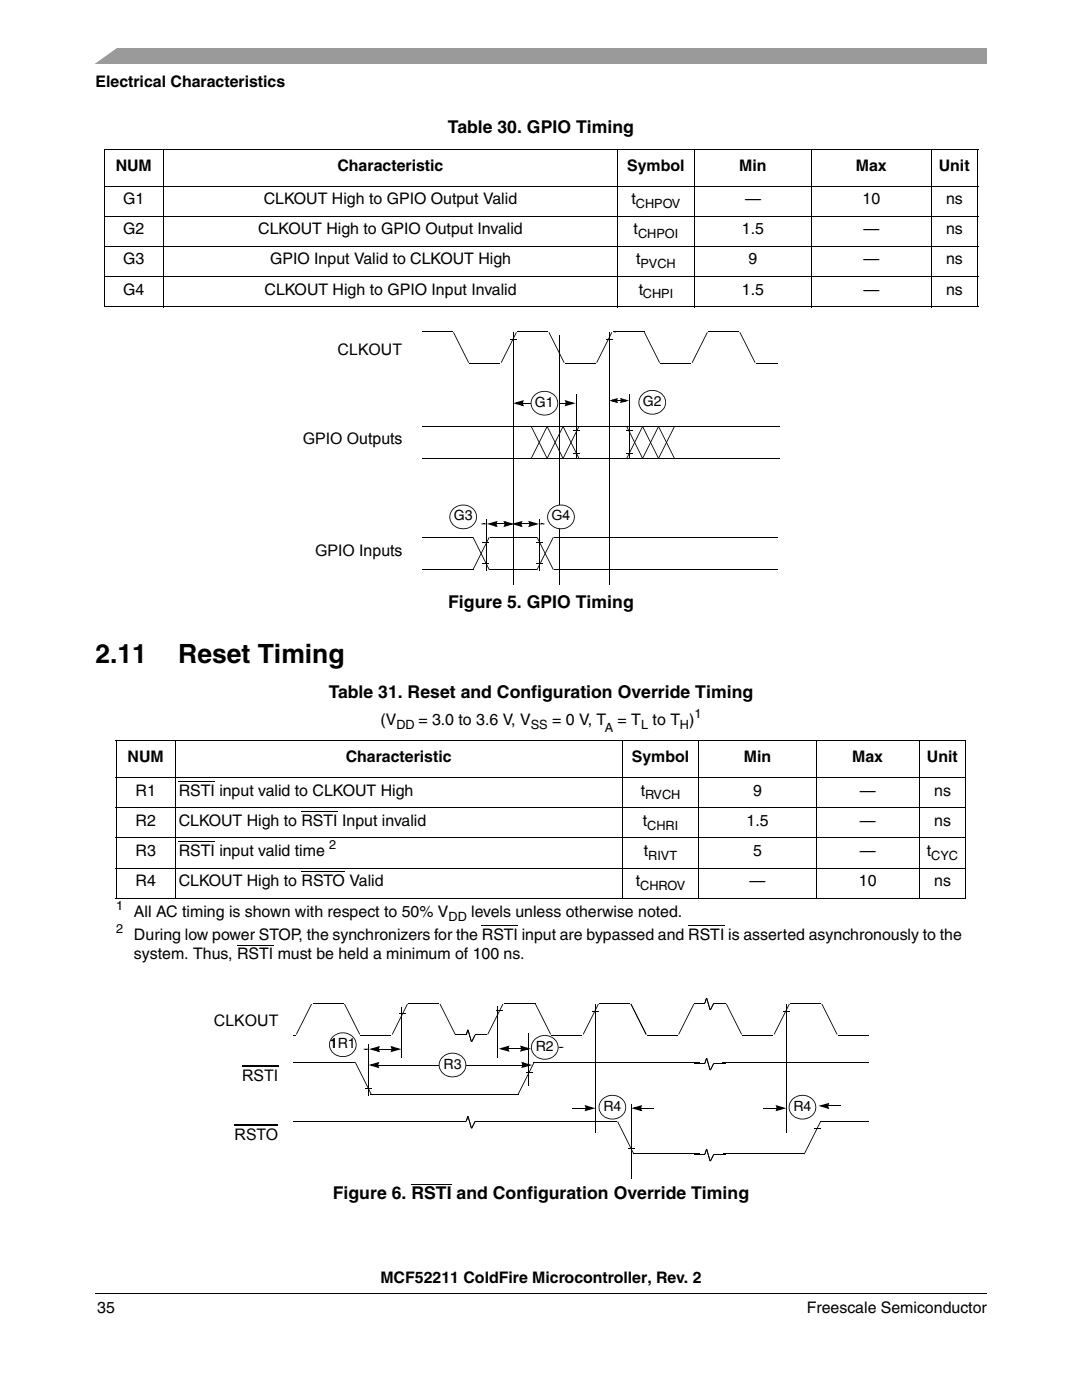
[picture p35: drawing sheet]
<svg xmlns="http://www.w3.org/2000/svg" width="216mm" height="279mm" viewBox="0 0 216 279" stroke-linecap="round" stroke-linejoin="round" font-family="sans-serif">
<defs><g id="words">
<g font-size="5.3">
<text x="19" y="132.3">2.11</text>
<text x="35.6" y="132.3">Reset Timing</text>
</g>
<g font-size="3.5">
<text x="89.4" y="26.5">Table 30. GPIO Timing</text>
<text x="89.4" y="121.2">Figure 5. GPIO Timing</text>
<text x="65.6" y="139.2">Table 31. Reset and Configuration Override Timing</text>
<text x="66.4" y="239.4">Figure 6. RSTI and Configuration Override Timing</text>
</g>
<g font-size="3.2">
<text x="19.1" y="17.4">Electrical Characteristics</text>
<text x="23.1" y="34.1">NUM</text>
<text x="67.3" y="34.1">Characteristic</text>
<text x="125.2" y="34.1">Symbol</text>
<text x="147.5" y="34.1">Min</text>
<text x="170.8" y="34.1">Max</text>
<text x="187.3" y="34.1">Unit</text>
<text x="24.6" y="40.8">G1</text>
<text x="52.6" y="40.8">CLKOUT High to GPIO Output Valid</text>
<text x="126" y="40.8">t</text>
<text x="148.7" y="40.8">—</text>
<text x="172.1" y="40.8">10</text>
<text x="188.8" y="40.8">ns</text>
<text x="24.6" y="46.8">G2</text>
<text x="51.5" y="46.8">CLKOUT High to GPIO Output Invalid</text>
<text x="126.4" y="46.8">t</text>
<text x="148" y="46.8">1.5</text>
<text x="172.3" y="46.8">—</text>
<text x="188.8" y="46.8">ns</text>
<text x="24.6" y="52.8">G3</text>
<text x="53.9" y="52.8">GPIO Input Valid to CLKOUT High</text>
<text x="126.9" y="52.8">t</text>
<text x="149.4" y="52.8">9</text>
<text x="172.3" y="52.8">—</text>
<text x="188.8" y="52.8">ns</text>
<text x="24.6" y="58.8">G4</text>
<text x="52.8" y="58.8">CLKOUT High to GPIO Input Invalid</text>
<text x="127.4" y="58.8">t</text>
<text x="148" y="58.8">1.5</text>
<text x="172.3" y="58.8">—</text>
<text x="188.8" y="58.8">ns</text>
<text x="67.4" y="70.8">CLKOUT</text>
<text x="60.4" y="88.6">GPIO Outputs</text>
<text x="62.9" y="111">GPIO Inputs</text>
<text x="75.9" y="144.7">(V</text>
<text x="83.5" y="144.7">= 3.0 to 3.6 V, V</text>
<text x="110.2" y="144.7">= 0 V, T</text>
<text x="123.2" y="144.7">= T</text>
<text x="130.2" y="144.7">to T )</text>
<text x="25.5" y="152.1">NUM</text>
<text x="69" y="152.1">Characteristic</text>
<text x="126.1" y="152.1">Symbol</text>
<text x="148.4" y="152.1">Min</text>
<text x="170.1" y="152.1">Max</text>
<text x="185" y="152.1">Unit</text>
<text x="27.1" y="158.8">R1</text>
<text x="35.7" y="158.8">RSTI input valid to CLKOUT High</text>
<text x="127.9" y="158.8">t</text>
<text x="150.3" y="158.8">9</text>
<text x="171.6" y="158.8">—</text>
<text x="186.4" y="158.8">ns</text>
<text x="27.1" y="164.8">R2</text>
<text x="35.7" y="164.8">CLKOUT High to RSTI Input invalid</text>
<text x="128.3" y="164.8">t</text>
<text x="149" y="164.8">1.5</text>
<text x="171.6" y="164.8">—</text>
<text x="186.4" y="164.8">ns</text>
<text x="27.1" y="170.8">R3</text>
<text x="35.7" y="170.8">RSTI input valid time</text>
<text x="128.5" y="170.8">t</text>
<text x="150.3" y="170.8">5</text>
<text x="171.6" y="170.8">—</text>
<text x="184.9" y="170.8">t</text>
<text x="27.1" y="176.8">R4</text>
<text x="35.7" y="176.8">CLKOUT High to RSTO Valid</text>
<text x="126.9" y="176.8">t</text>
<text x="149.6" y="176.8">—</text>
<text x="171.4" y="176.8">10</text>
<text x="186.4" y="176.8">ns</text>
<text x="26.7" y="182.9">All AC timing is shown with respect to 50% V</text>
<text x="94" y="182.9">levels unless otherwise noted.</text>
<text x="26.7" y="187.5">During low power STOP, the synchronizers for the RSTI input are bypassed and RSTI is asserted asynchronously to the</text>
<text x="26.7" y="191.4">system. Thus, RSTI must be held a minimum of 100 ns.</text>
<text x="42.7" y="204.9">CLKOUT</text>
<text x="48.3" y="215.8">RSTI</text>
<text x="46.8" y="227.6">RSTO</text>
<text x="75.9" y="256.1">MCF52211 ColdFire Microcontroller, Rev. 2</text>
<text x="19.4" y="262.1">35</text>
<text x="161" y="262.1">Freescale Semiconductor</text>
</g>
<g font-size="2.8">
<text x="106.7" y="81.2">G1</text>
<text x="128.3" y="81">G2</text>
<text x="90.5" y="103.8">G3</text>
<text x="110.1" y="103.8">G4</text>
<text x="65.8" y="209.2">1R1</text>
<text x="106.9" y="209.7">R2</text>
<text x="88.5" y="213.3">R3</text>
<text x="120.4" y="221.7">R4</text>
<text x="158.3" y="221.7">R4</text>
</g>
<g font-size="2.5">
<text x="126.9" y="41.6">CHPOV</text>
<text x="127.3" y="47.6">CHPOI</text>
<text x="127.8" y="53.6">PVCH</text>
<text x="128.3" y="59.6">CHPI</text>
<text x="138.6" y="143.4">1</text>
<text x="79.1" y="145.5">DD</text>
<text x="105.9" y="145.5">SS</text>
<text x="120.7" y="146.2">A</text>
<text x="127.9" y="145.5">L</text>
<text x="135.7" y="145.5">H</text>
<text x="128.7" y="159.6">RVCH</text>
<text x="129.2" y="165.6">CHRI</text>
<text x="65.7" y="169.5">2</text>
<text x="129.3" y="171.6">RIVT</text>
<text x="185.8" y="171.6">CYC</text>
<text x="127.8" y="177.5">CHROV</text>
<text x="23.2" y="181.7">1</text>
<text x="89.5" y="183.7">DD</text>
<text x="23.2" y="186.2">2</text>
</g>
</g></defs>
<path d="M19 258.1v.1z" fill="#000"/>
<path d="M19 258.1h177.8" fill="none" stroke="#000" stroke-width=".2"/>
<path d="M19 9.5h177.8v3.2h-177.8z" fill="#9a9a9a"/>
<path d="M17.1 9.2h6.8l-5.3 3.8h-1.5z" fill="#fff"/>
<path d="M82.1 236.3h8" fill="none" stroke="#000" stroke-width=".2"/>
<path d="M23.2 179.2h169.5v1.6h-169.5z" fill="#fff"/>
<g fill="none" stroke="#000" stroke-width=".2">
<path d="M20.7 29.8h174.5M20.7 37.3h174.5M20.8 29.9v31.3M32.6 29.8v31.5M123.3 29.8v31.5M138.5 29.8v31.5M162 29.8v31.5M185.8 29.8v31.5M195.1 29.9v31.3M20.7 43.2h174.5M20.7 49.2h174.5M20.7 55.2h174.5"/>
<path d="M20.7 61.2h174.5M84.2 66.2h6.1M93.7 72.5h6.1M102.4 66.4v50.3M103.2 66.2h6.1M112.8 72.5h6M115 78.7v12.9M121.6 66.4v50.4M122.3 66.2h6.3M131.8 72.5h6.1M141.3 66.2h6.1M150.8 72.5h4.4"/>
<path d="M84.2 85.1h71.3M84.2 91.5h71.3M23.1 147.8h169.7M23.1 155.2h169.7M23.2 147.9v31.2M34.9 147.7v31.6M35.7 156h7.2M124.2 147.7v31.6M139.4 147.7v31.6M162.9 147.7v31.6M183.4 147.7v31.6M192.7 147.9v31.2"/>
<path d="M23.1 161.2h169.7M23.1 167.2h169.7M23.1 173.2h169.7M23.1 179.2h169.7M35.7 168h7.2M60.2 162h7.2M60.2 174h8.7M47.3 188.6h7.2M96.1 184.8h7.3M137.4 184.8h7.2"/>
</g>
<g fill="#000">
<path d="M90.4 66.4l.2-.1 3 6-.1 .1zM101.7 67.8h1.4zM103 66.3l.1 .1-3 6-.2-.1zM109.5 66.4l.1-.1 3 6-.1 .1zM120.9 67.8h1.4zM122 66.3l.2 .1-3.1 6-.1-.1zM122.6 66.3l.2-.2 .1 .2-.2 .1zM122.9 66.1h1.3v.2h-1.3zM128.5 66.4l.2-.1 3 6-.1 .1zM141.1 66.3l.1 .1-3 6-.2-.1zM147.6 66.4l.1-.1 3 6-.1 .1zM109.1 85l.2 .1-3.3 6.5-.1-.1z"/>
<path d="M112.3 85l.2 .1-3.3 6.5-.1-.1zM105.9 85.1l.1-.1 3.3 6.5-.2 .1zM111.5 80.4l.1 .2zM111.6 80.4h1.3v.2h-1.3zM115.5 85l.1 .1-3.2 6.5-.2-.1zM109.1 85.1l.1-.1 3.3 6.5-.2 .1zM112.8 80.4h.3v.2h-.3zM112.9 80.4h.4l-.2 .5-.3-.1zM112.7 79.8l2.2 .7-2.2 .6 .2-.5 1.3-.3 .1 .3-1.4-.3 .1-.4 .3 .5-.4 .1zM114.3 90.4h1.4zM114.3 86h1.4zM112.2 85.1l.2-.1 3.2 6.5-.1 .1z"/>
</g>
<path d="M113 80.1l1.2 .4-1.2 .3 .1-.3z" fill="#000"/>
<path d="M106.6 79a2.67 2.67 0 0 1 3-.8 2.67 2.67 0 0 1 1.7 2.7 2.72 2.72 0 0 1-2.9 1.9 2.72 2.72 0 0 1-2.4-2.3l.2-1z" fill-rule="evenodd" fill="#fff"/>
<g fill="#000">
<path d="M121.5 79.9l1.8-.5-.2 .5-.9 .2-.1-.3 1 .2-.1 .3-.2-.3 .3-.1 .2 .6zM122.9 79.6l.3 .1-.1 .3h-.3zM104.1 80.4h.3v.2h-.3zM102.4 80.5l2.1-.7-.2 .5-1.2 .3-.1-.3 1.3 .3-.1 .4-.3-.5 .4-.1 .3 .7zM104.3 80.4h1.6v.2h-1.6zM104.1 80.1l.3 .1-.1 .3h-.4zM107 82.2l.6 .4 .8 .1 1.2-.1 1.2-.9 .3-.5 .1-.7h.2a2.78 2.78 0 0 1-4.5 1.9zM106.7 78.7a3 3 0 0 1 3.7-.1l.7 .7 .3 1.2h-.2l-.3-1.1-.6-.7-1.1-.5h-1.1l-1.1 .5-.7 .7-.2 .8v.7l.2 .7 .7 .6-.1 .2-.7-.7a2.24 2.24 0 0 1 0-2.4zM122.9 79.9h.3v.1h-.3zM123.1 79.9h.8v.1h-.8zM123.8 79.9h.3v.1h-.3zM123.9 79.9h.4l-.1 .3-.4-.1z"/>
<path d="M123.7 79.4l1.8 .5-1.8 .6 .3-.5 .8-.2 .1 .3-.9-.2 .1-.4 .2 .4-.4 .1zM124.9 90.4h1.4zM124.9 86h1.4zM128.2 85l.1 .1-3.2 6.5-.2-.1zM131.4 85l.1 .1-3.2 6.5-.2-.1zM124.9 85.1l.2-.1 3.2 6.5-.1 .1zM134.5 85l.2 .1-3.3 6.5-.1-.1zM128.1 85.1l.2-.1 3.2 6.5-.1 .1zM131.3 85.1l.1-.1 3.3 6.5-.2 .1z"/>
</g>
<path d="M122.2 79.9l.8-.2v.5zM124 79.7l.9 .2-.9 .3zM103 80.5l1.2-.4-.1 .4 .1 .3z" fill="#000"/>
<path d="M125.6 78.7v12.9" fill="none" stroke="#000" stroke-width=".2"/>
<path d="M128.1 78.8a2.63 2.63 0 0 1 3.2-.7 2.63 2.63 0 0 1 1.4 2.9 2.71 2.71 0 0 1-3 1.6 2.71 2.71 0 0 1-2.2-2.5l.2-.7z" fill-rule="evenodd" fill="#fff"/>
<path d="M128.5 82.1l1.4 .5 1.5-.3 1-.9 .3-1.1h.2a2.57 2.57 0 0 1-2.4 2.4 3.1 3.1 0 0 1-2.1-.5zM128.2 78.5a2.93 2.93 0 0 1 3-.5l.9 .5 .5 .6 .3 1.2h-.2l-.3-1.1-.6-.7-1.1-.5-1.3 .1-1.1 .6-.5 .7-.2 .7v.7l.4 .8 .5 .5-.1 .1-.5-.5a2.24 2.24 0 0 1-.5-1.9l.3-.7zM97.6 107.2l.1 .1-3.3 6.4h-.1zM96.3 108.3l1.3 .1zM96.3 112.4h1.3zM94.3 107.3l.1-.1 3.3 6.5h-.1zM107 112.4h1.4zM107 108.1l1.4 .1zM110.3 107.2l.2 .1-3.3 6.4h-.1zM107.1 107.3l.1-.1 3.3 6.5h-.2z" fill="#000"/>
<path d="M111.6 66.8v49.9M84.2 107.3h10.1M84.2 113.6h10.2M97.6 113.6h9.5M97.8 107.3h9.2M110.5 107.3h44.6M110.5 113.6h44.6" fill="none" stroke="#000" stroke-width=".2"/>
<path d="M90.4 101.6a2.67 2.67 0 0 1 3-.7 2.67 2.67 0 0 1 1.6 2.7 2.7 2.7 0 0 1-2.9 1.9 2.7 2.7 0 0 1-2.3-2.6l.2-.7z" fill-rule="evenodd" fill="#fff"/>
<path d="M90.8 104.9l.6 .4 .8 .1 1.2-.1 1-.7 .5-.8 .1-.6h.2a2.78 2.78 0 0 1-4.5 1.9zM90.5 101.4a3.1 3.1 0 0 1 3.7-.1l.6 .7 .4 1.2h-.2l-.1-.7-.5-.8-1-.7-.7-.1h-.8l-.7 .3-.8 .5-.4 .8-.2 .7 .2 .9 .8 .8-.1 .2a2.31 2.31 0 0 1-.2-3.7zM96.4 104.5h.3v.1h-.3zM98.9 104.5h.3v.1h-.3zM97.1 104.6l2.2-.7-.3 .5-1.2 .3-.1-.3 1.3 .4-.1 .3-.2-.5 .3-.1 .3 .7zM99.1 104.5h1.6v.1h-1.6zM98.8 104.2l.4 .1-.2 .3h-.3zM100.6 104.5h.3v.1h-.3zM100.7 104.5h.3l-.1 .5-.3-.1zM100.4 103.9l2.2 .7-2.1 .6 .2-.4 1.2-.4 .1 .3-1.3-.3 .1-.3 .2 .4-.3 .1z" fill="#000"/>
<path d="M97.1 103.5v10.4" fill="none" stroke="#000" stroke-width=".2"/>
<path d="M95.9 104.6l.5-.2v.3zM96.6 104.4l.6 .2-.6 .1zM97.8 104.6l1.2-.4-.1 .4 .1 .3zM100.8 104.2l1.2 .4-1.2 .3 .1-.3z" fill="#000"/>
<path d="M109.9 101.6a2.67 2.67 0 0 1 3-.7 2.67 2.67 0 0 1 1.7 2.7 2.7 2.7 0 0 1-3 1.9 2.7 2.7 0 0 1-2.3-2.6l.1-.5z" fill-rule="evenodd" fill="#fff"/>
<g fill="#000">
<path d="M103.8 104.5h.3v.1h-.3zM102.1 104.6l2.2-.7-.3 .5-1.2 .3-.1-.3 1.3 .4-.1 .3-.2-.5 .3-.1 .3 .7zM104.1 104.5h1.5v.1h-1.5zM103.8 104.2l.3 .1-.1 .3h-.3zM105.5 104.5h.3v.1h-.3zM105.7 104.5h.3l-.1 .5-.4-.1zM105.4 103.9l2.2 .7-2.2 .6 .3-.4 1.2-.4 .1 .3-1.3-.3 .1-.3 .2 .4-.3 .1zM108 104.5h.4v.1h-.4zM110.3 104.9l.7 .4 .7 .1 1.3-.1 .9-.7 .4-.5 .2-.9h.2a2.68 2.68 0 0 1-3.6 2.3l-.9-.4zM109.8 101.6a2.99 2.99 0 0 1 4.3 0l.4 .6 .2 1h-.2l-.1-.7-.3-.6-.5-.5-.6-.4-.8-.1h-.8l-.7 .3-.8 .5-.4 .8-.1 .9 .4 1 .5 .5-.1 .2a2.25 2.25 0 0 1-.4-3.5zM68.7 200.4l.1-.1 3.1 6.1-.2 .1zM72.8 217.2h1.3z"/>
<path d="M70.8 212h.2l3.2 6.5h-.1zM79.7 202.3h1.3zM81.2 200.3l.2 .1-3.1 6.1-.1-.1zM87.7 200.4l.2-.1 3 6.1-.1 .1zM99 201.7h1.3zM100.3 200.3l.1 .1-3 6.1-.2-.1zM106.5 212h.2l-3.3 6.5h-.1zM106.8 200.4l.1-.1 3.1 6.1-.2 .1zM119.3 200.3l.2 .1-3.1 6.1-.1-.1zM125.8 200.4l.2-.1 3 6.1-.1 .1z"/>
</g>
<g fill="none" stroke="#000" stroke-width=".2">
<path d="M107.6 103.5v10.4M58.6 212.1h12.3M62.5 200.2h6M72 206.6h6.1M73.9 218.4h29.5M80.2 201v10.1M81.5 200.2h6.1M100.5 200.2h6.4M106.4 212.1h33.1M110.1 206.6h6.1M119.6 200.2h6.1M129.1 206.6h4.4"/>
<path d="M58.5 223.9h33.2"/>
</g>
<path d="M102.7 104.6l1.3-.4-.2 .4 .2 .3zM105.7 104.2l1.2 .4-1.2 .3 .1-.3zM107.6 104.6l.5-.2v.3zM108.3 104.4l.5 .2-.5 .1z" fill="#000"/>
<path d="M66.3 207a2.66 2.66 0 0 1 3.1-.7 2.66 2.66 0 0 1 1.6 2.7 2.7 2.7 0 0 1-2.9 1.9 2.7 2.7 0 0 1-2.4-2.6l.3-.7z" fill-rule="evenodd" fill="#fff"/>
<path d="M66.8 210.3l1.3 .5 1.5-.3 .9-.7 .3-.4 .2-.9h.2a2.57 2.57 0 0 1-2.5 2.4 3.1 3.1 0 0 1-2-.5zM66.3 206.9l.2-.1a2.93 2.93 0 0 1 3-.6 2.54 2.54 0 0 1 1.7 2.3h-.2l-.2-.9-.7-.9-1.2-.5-1.3 .1-1 .6-.7 .9v1.2l.4 .8 .5 .5-.1 .1-.6-.5a2.2 2.2 0 0 1-.3-2.1zM72.9 209.3h.3v.2h-.3zM75.4 209.3h.3v.2h-.3zM73.7 209.4l2.1-.7-.2 .5-1.3 .3-.1-.3 1.4 .3-.1 .4-.3-.5 .4-.1 .2 .7zM75.4 209l.3 .1-.1 .3h-.4zM78 209.3h.3v.2h-.3zM78.2 209.3h.3l-.1 .5-.4-.1zM77.9 208.7l2.2 .7-2.2 .6 .3-.5 1.2-.3 .1 .3-1.3-.3 .1-.3 .2 .4-.3 .1z" fill="#000"/>
<path d="M73.6 208.3v10.4M75.6 209.4h2.5" fill="none" stroke="#000" stroke-width=".2"/>
<path d="M72.4 209.4l.5-.2v.3zM73.2 209.2l.5 .2-.5 .1zM74.3 209.4l1.2-.4-.1 .4 .1 .3zM78.2 209l1.2 .4-1.2 .3 .1-.3z" fill="#000"/>
<path d="M106.6 207.5a2.71 2.71 0 0 1 3-.7 2.71 2.71 0 0 1 1.8 2.5 2.69 2.69 0 0 1-2.9 2.1 2.69 2.69 0 0 1-2.5-2.6l.2-.7z" fill-rule="evenodd" fill="#fff"/>
<g fill="#000">
<path d="M75.3 212.5h.3v.1h-.3zM73.6 212.6l2.1-.7-.3 .5-1.2 .3-.1-.3 1.3 .3-.1 .4-.2-.5 .3-.1 .3 .7zM75.2 212.1l.4 .2-.2 .3h-.3zM87.5 212.5l.1 .1zM90.9 206.5h.7v.1h-.7zM92.7 212.5l.1 .1zM93.3 205.5h.2l-.4 1.1-.2-.1zM93.3 205.6l.2-.1 .6 2.4h-.1zM94.7 206.5l.2 .1-.7 1.4-.2-.1zM94.8 206.5h1.4v.1h-1.4zM95.9 206.5h1.3v.1h-1.3zM104.1 212.5h.3v.1h-.3z"/>
<path d="M104.3 212.5h.3l-.1 .5-.4-.2zM104 211.9l2.2 .7-2.2 .6 .3-.5 1.2-.3 .1 .3-1.3-.3 .1-.4 .2 .5-.3 .1zM107 210.8l1.4 .5 1.5-.2 .9-.8 .4-.6 .1-.7h.1a2.73 2.73 0 0 1-4 2.2l-.4-.3zM106.7 207.3l.9-.5a2.89 2.89 0 0 1 3.4 .8l.3 .7 .1 .7h-.1l-.1-.6-.4-.7-.6-.6-.7-.3h-1.3l-1.3 .6-.6 .7-.2 .9 .2 .9 .8 .9-.1 .1a2.32 2.32 0 0 1-.3-3.6zM111.7 208.9h.4v.2h-.4zM125.8 200.4l.2-.1 3 6.1-.1 .1zM138.4 200.3l.1 .1-3 6.1-.2-.1zM144.9 200.4l.1-.1 3.1 6.1-.2 .1zM157.4 200.3l.2 .1-3.1 6.1-.1-.1zM163.9 200.4l.2-.1 3 6.1-.1 .1zM123.2 223.9l.1-.1 3.3 6.5-.2 .1zM163.7 223.8l.1 .1-3.3 6.5-.1-.1z"/>
</g>
<path d="M75.5 212.6h12M90.9 206.5h2.1M92.8 212.6h11.4M99.4 200.8v10.3M129.1 206.6h6.1M148.2 206.6h6.1M157.7 200.2h6.1M167.2 206.6h6M126.5 230.3h13.2M163.6 223.9h9.6" fill="none" stroke="#000" stroke-width=".2"/>
<path d="M74.2 212.6l1.2-.4-.1 .4 .1 .3zM104.3 212.2l1.2 .4-1.2 .3 .1-.3zM111.3 209l.5-.1v.3zM112 208.9l.5 .1-.5 .2z" fill="#000"/>
<path d="M48.3 212.8h7.3M46.8 224.6h8.8" fill="none" stroke="#000" stroke-width=".23"/>
<path d="M88.1 211.2a2.67 2.67 0 0 1 3.1-.9 2.67 2.67 0 0 1 1.7 2.7 2.69 2.69 0 0 1-2.9 1.9 2.69 2.69 0 0 1-2.4-2.6z" fill-rule="evenodd" fill="#fff"/>
<g fill="#000">
<path d="M140.9 199.2h.2l.7 2.3-.2 .1zM88.7 214.3l.6 .4 .7 .1 1.3-.1 1-.7 .4-.6 .2-.8h.1a2.54 2.54 0 0 1-1.9 2.3l-.8 .1a2.7 2.7 0 0 1-1.7-.6zM88 211.2a2.96 2.96 0 0 1 4.4-.2l.4 .6 .2 1h-.1l-.3-1.1-.7-.7-.6-.3-.7-.2h-.8l-1.3 .6-.7 1-.1 .9 .4 1 .6 .5-.1 .1a2.25 2.25 0 0 1-.6-3.2zM118.1 201.8h1.3zM138.6 200.1h.6v.2h-.6zM138.6 212.1h.6v.2h-.6zM140.9 199.1l.2 .1-.4 1h-.1zM140.9 211.1l.2 .1-.4 1h-.1zM140.9 211.2h.2l.7 2.3-.2 .1zM142.3 200.2l.2 .1-.7 1.3-.1-.1zM142.3 212.2l.2 .1-.7 1.3-.1-.1zM142.5 200.1h1.3v.2h-1.3z"/>
<path d="M142.5 212.1h1.3v.2h-1.3zM143.5 200.1h1.4v.2h-1.4zM143.5 212.1h1.4v.2h-1.4zM90.9 223.7h.7v.2h-.7zM93.3 222.7l.2 .1-.4 1h-.2zM93.3 222.8h.2l.6 2.3-.1 .1zM94.7 223.8l.2 .1-.7 1.3-.2-.1zM94.8 223.7h1.4v.2h-1.4zM95.9 223.7h1.3v.2h-1.3zM125.2 229.1l1.4 .1zM138.6 230.3h.6v.1h-.6zM140.9 229.3l.2 .1-.4 1-.1-.1z"/>
<path d="M140.9 229.4l.2-.1 .7 2.4h-.2zM142.3 230.4h.2l-.7 1.4-.1-.1zM142.5 230.3h1.3v.1h-1.3zM143.5 230.3h1.4v.1h-1.4z"/>
</g>
<path d="M118.8 200.4v25.7M138.5 200.2h2.1M138.5 212.2h2.1M144.1 212.1h29.1M90.9 223.8h2.1M96.7 223.9h26.4M125.9 220.4v14.8M138.5 230.4h2.1M144.3 230.3h16" fill="none" stroke="#000" stroke-width=".2"/>
<path d="M120.1 219.5a2.63 2.63 0 0 1 3.2-.7 2.63 2.63 0 0 1 1.4 2.9 2.71 2.71 0 0 1-3 1.6 2.71 2.71 0 0 1-2.2-2.6l.2-.7z" fill-rule="evenodd" fill="#fff"/>
<g fill="#000">
<path d="M58.5 206.5h.5v.2h-.5zM62.1 200.3l.2 .1-3.1 6.1-.1-.1zM101.2 209.2h.3v.2h-.3zM99.5 209.3l2.2-.6-.3 .4-1.2 .4-.1-.4 1.3 .4-.1 .3-.2-.4 .3-.2 .3 .7zM101.2 208.9l.3 .1-.1 .4h-.3zM103.9 209.2h.3v.2h-.3zM104 209.2h.4l-.2 .5-.3-.1zM103.9 209.2l.1 .2zM103.8 208.7l2.2 .6-2.2 .6 .2-.4 1.2-.4 .1 .4-1.3-.4 .1-.3 .3 .4-.4 .2zM104.9 214l1.3 .1zM156.2 201.8h1.3zM114.1 221.1l.1 .2z"/>
<path d="M116.8 221.1h.3v.2h-.3zM116.9 221.1h.3l-.1 .5-.3-.2zM116.6 220.5l2.2 .7-2.2 .6 .3-.5 1.2-.3 .1 .3-1.3-.3 .1-.4 .2 .5-.3 .1zM120.5 222.7l1.4 .5 1.5-.2 1.1-.9 .3-1.1h.1a2.67 2.67 0 0 1-3.3 2.4l-.9-.4-.2-.1zM120.2 219.2h.1a2.9 2.9 0 0 1 4.4 .8l.2 1h-.1l-.2-.9-.4-.6-1-.6-1-.2-1.4 .4-.8 .6-.4 1 .1 .7 .3 .8 .6 .5-.1 .2-.6-.6a2.24 2.24 0 0 1-.4-1.8l.3-.7zM127.7 221.1h.3v.2h-.3zM126 221.2l2.1-.7-.2 .5-1.2 .3-.1-.3 1.3 .3-.1 .4-.2-.5 .3-.1 .3 .7zM127.7 220.7l.3 .2-.1 .3h-.3zM130.4 221.1l.1 .2zM162.5 225.2l1.3 .1z"/>
</g>
<path d="M100.1 209.3l1.3-.4-.2 .4 .2 .3zM104.1 208.9l1.2 .4-1.2 .3 .1-.3zM116.9 220.8l1.3 .4-1.3 .3 .2-.3zM126.6 221.2l1.2-.4-.1 .4 .1 .3z" fill="#000"/>
<path d="M101.5 209.3h2.4M105.5 206.3v10.4M156.9 200.4v25.7M114.2 221.2h2.6M127.9 221.2h2.5" fill="none" stroke="#000" stroke-width=".2"/>
<path d="M158.1 219.5a2.67 2.67 0 0 1 3-.8 2.67 2.67 0 0 1 1.6 2.7 2.7 2.7 0 0 1-2.9 1.9 2.7 2.7 0 0 1-2.3-2.6l.1-.7z" fill-rule="evenodd" fill="#fff"/>
<path d="M152.2 221.1l.1 .2zM154.9 221.1h.3v.2h-.3zM155 221.1h.3l-.1 .5-.3-.2zM154.7 220.5l2.2 .7-2.2 .6 .3-.5 1.2-.3 .1 .3-1.3-.3 .1-.4 .2 .5-.3 .1zM158.5 222.7l1.4 .5 1.5-.2 .9-.7 .3-.6 .1-.7h.2a2.57 2.57 0 0 1-2.5 2.4 3.2 3.2 0 0 1-2-.5zM158 219.4l1.1-.7a2.73 2.73 0 0 1 3.8 2.3h-.2l-.3-1.1-.6-.7-.9-.4-.8-.1-.8 .1-1 .6-.7 .9v1.1l.4 .8 .5 .5-.1 .2-.6-.5a2.34 2.34 0 0 1-.4-1.9zM165.1 220.6h.3v.2h-.3zM163.3 220.7l2.2-.6-.3 .4-1.2 .4-.1-.4 1.3 .4-.1 .3-.2-.4 .3-.2 .3 .7zM165 220.3l.4 .1-.2 .4h-.3zM167.7 220.6l.1 .2z" fill="#000"/>
<path d="M155 220.8l1.3 .4-1.3 .3 .2-.3zM164 220.7l1.2-.3-.1 .3 .1 .4z" fill="#000"/>
<path d="M152.3 221.2h2.7M165.3 220.7h2.4" fill="none" stroke="#000" stroke-width=".2"/>
<use href="#words"/>
</svg>
